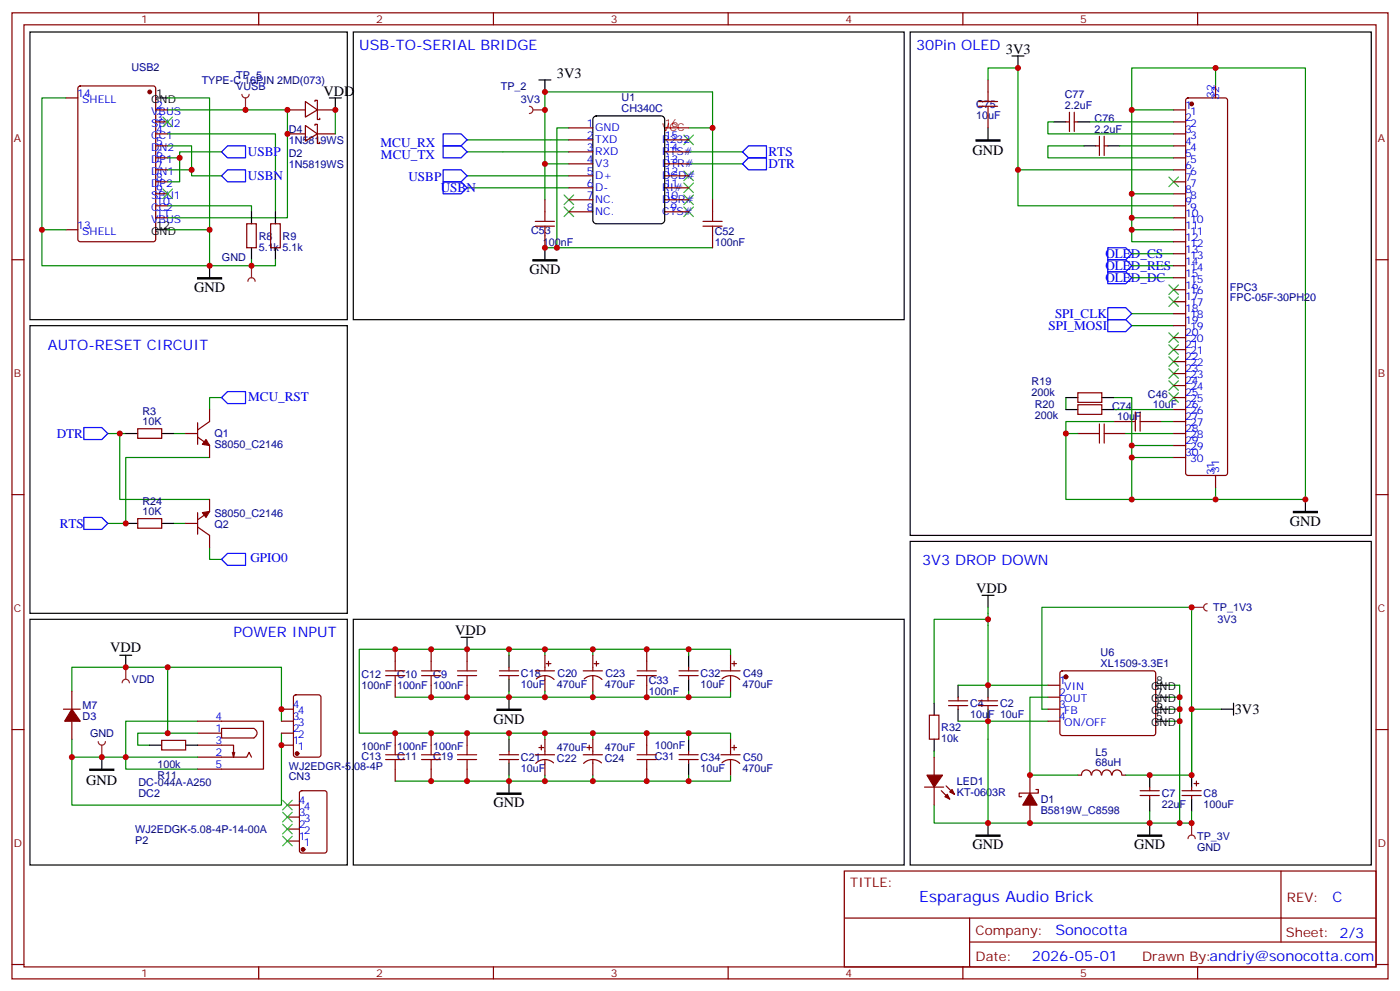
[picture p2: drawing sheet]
<svg xmlns="http://www.w3.org/2000/svg" width="412mm" height="292mm" viewBox="0 0 412 292" stroke-linecap="round" stroke-linejoin="round" font-family="sans-serif">
<defs><g id="words">
<text font-size="4.6" fill="#00f" x="270.8" y="265.4">Esparagus Audio Brick</text>
<g font-size="4.2" fill="#00f">
<text x="105.8" y="14.7">USB-TO-SERIAL BRIDGE</text>
<text x="269.9" y="14.7">30Pin OLED</text>
<text x="14.1" y="102.9">AUTO-RESET CIRCUIT</text>
<text x="271.6" y="166.4">3V3 DROP DOWN</text>
<text x="68.8" y="187.6">POWER INPUT</text>
<text x="392.5" y="265.6">C</text>
<text x="310.9" y="275.2">Sonocotta</text>
<text x="304" y="283">2026-05-01</text>
</g>
<g font-size="4.2">
<text x="296.3" y="15.8">3V3</text>
<text x="164" y="22.8">3V3</text>
<text x="95.2" y="28.1">VDD</text>
<text x="286.5" y="45.5">GND</text>
<text x="155.9" y="80.8">GND</text>
<text x="57.1" y="86">GND</text>
<text x="379.9" y="154.9">GND</text>
<text x="287.5" y="174.5">VDD</text>
<text x="32.5" y="191.8">VDD</text>
<text x="134.1" y="186.9">VDD</text>
<text x="145.3" y="213">GND</text>
<text x="363.7" y="210.1">3V3</text>
<text x="25.4" y="231">GND</text>
<text x="145.3" y="237.7">GND</text>
<text x="286.5" y="250">GND</text>
<text x="334.1" y="250">GND</text>
</g>
<g font-size="3.9" fill="#00f">
<text x="73" y="45.9">USBP</text>
<text x="112.1" y="43.3">MCU_RX</text>
<text x="112.2" y="46.7">MCU_TX</text>
<text x="226.4" y="45.8">RTS</text>
<text x="73" y="52.9">USBN</text>
<text x="120.3" y="53.1">USBP</text>
<text x="226.4" y="49.3">DTR</text>
<text x="129.8" y="56.6">USBN</text>
<text x="325.6" y="76">OLED_CS</text>
<text x="325.6" y="83">OLED_DC</text>
<text x="325.6" y="79.5">OLED_RES</text>
<text x="310.8" y="93.6">SPI_CLK</text>
<text x="308.9" y="97.2">SPI_MOSI</text>
<text x="73.1" y="118.1">MCU_RST</text>
<text x="16.7" y="128.8">DTR</text>
<text x="17.6" y="155.3">RTS</text>
<text x="73.8" y="165.3">GPIO0</text>
</g>
<g font-size="3.9" fill="#800">
<text x="250.5" y="260.9">TITLE:</text>
<text x="379.1" y="265.6">REV:</text>
<text x="287.4" y="275.1">Company:</text>
<text x="378.7" y="275.8">Sheet: 2/3</text>
<text x="287.4" y="282.8">Date:</text>
<text x="336.4" y="282.9">Drawn By:andriy@sonocotta.com</text>
</g>
<g font-size="3.2" fill="#800">
<text x="41.6" y="6.8">1</text>
<text x="110.8" y="6.8">2</text>
<text x="179.9" y="6.8">3</text>
<text x="249.1" y="6.8">4</text>
<text x="318.2" y="6.8">5</text>
<text x="4.1" y="41.9">A</text>
<text x="405.9" y="41.9">A</text>
<text x="4.1" y="111">B</text>
<text x="405.9" y="111">B</text>
<text x="4.1" y="180.2">C</text>
<text x="405.9" y="180.2">C</text>
<text x="4.1" y="249.3">D</text>
<text x="405.9" y="249.3">D</text>
<text x="41.6" y="287.6">1</text>
<text x="110.8" y="287.6">2</text>
<text x="179.9" y="287.6">3</text>
<text x="249.1" y="287.6">4</text>
<text x="318.2" y="287.6">5</text>
</g>
<g font-size="3.2" fill="#000080">
<text x="38.7" y="20.9">USB2</text>
<text x="69.6" y="23.2">TP_5</text>
<text x="59.4" y="24.7">TYPE-C 16PIN 2MD(073)</text>
<text x="69.6" y="26.4">VUSB</text>
<text x="147.5" y="26.5">TP_2</text>
<text x="183.1" y="29.8">U1</text>
<text x="313.6" y="28.8">C77</text>
<text x="153.4" y="30.2">3V3</text>
<text x="183.1" y="33.1">CH340C</text>
<text x="287.5" y="34.9">10uF</text>
<text x="287.5" y="31.7">C75</text>
<text x="313.6" y="32">2.2uF</text>
<text x="322.5" y="35.9">C76</text>
<text x="85.1" y="39.2">D4</text>
<text x="322.5" y="39.1">2.2uF</text>
<text x="85.1" y="42.3">1N5819WS</text>
<text x="85.1" y="46.2">D2</text>
<text x="85.1" y="49.4">1N5819WS</text>
<text x="76.2" y="70.5">R8</text>
<text x="83.3" y="70.5">R9</text>
<text x="156.5" y="68.8">C53</text>
<text x="210.5" y="69.1">C52</text>
<text x="65.4" y="76.8">GND</text>
<text x="76.2" y="73.8">5.1k 5.1k</text>
<text x="159.9" y="72.3">100nF</text>
<text x="210.5" y="72.3">100nF</text>
<text x="362.3" y="88.5">FPC-05F-30PH20</text>
<text x="362.3" y="85.6">FPC3</text>
<text x="303.9" y="113.2">R19</text>
<text x="303.9" y="116.4">200k</text>
<text x="304.8" y="120">R20</text>
<text x="338.2" y="117">C46</text>
<text x="42" y="125.1">10K</text>
<text x="42" y="122.1">R3</text>
<text x="304.8" y="123.2">200k</text>
<text x="327.6" y="120.5">C74</text>
<text x="329" y="123.7">10uF</text>
<text x="339.6" y="120.2">10uF 26</text>
<text x="63.1" y="131.8">S8050_C2146</text>
<text x="63.1" y="128.7">Q1</text>
<text x="42" y="148.5">R24</text>
<text x="42" y="151.6">10K</text>
<text x="63.1" y="152.3">S8050_C2146</text>
<text x="63.1" y="155.5">Q2</text>
<text x="357.4" y="179.8">TP_1V3</text>
<text x="358.7" y="183.4">3V3</text>
<text x="324.2" y="196.4">XL1509-3.3E1</text>
<text x="324.2" y="193.2">U6</text>
<text x="38.9" y="201.1">VDD</text>
<text x="106.5" y="202.9">100nF</text>
<text x="106.5" y="199.7">C12</text>
<text x="117" y="202.9">100nF</text>
<text x="117" y="199.7">C10</text>
<text x="127.6" y="202.9">100nF</text>
<text x="127.6" y="199.7">C9</text>
<text x="153.5" y="202.5">10uF</text>
<text x="153.5" y="199.3">C18</text>
<text x="164" y="202.5">470uF</text>
<text x="164.2" y="199.2">C20</text>
<text x="178.2" y="202.5">470uF</text>
<text x="178.4" y="199.2">C23</text>
<text x="191.1" y="201.4">C33</text>
<text x="206.4" y="202.5">10uF</text>
<text x="206.4" y="199.3">C32</text>
<text x="218.7" y="202.5">470uF</text>
<text x="218.9" y="199.2">C49</text>
<text x="24.3" y="208.6">M7</text>
<text x="191.1" y="204.6">100nF</text>
<text x="285.8" y="208.1">C4</text>
<text x="294.6" y="208.1">C2</text>
<text x="24.3" y="211.8">D3</text>
<text x="277.3" y="215.2">R32</text>
<text x="285.8" y="211.3">10uF 10uF</text>
<text x="26.5" y="217">GND</text>
<text x="106.5" y="220.6">100nF</text>
<text x="117" y="220.6">100nF</text>
<text x="127.6" y="220.6">100nF</text>
<text x="164" y="221">470uF</text>
<text x="178.2" y="221">470uF</text>
<text x="192.9" y="220.4">100nF</text>
<text x="277.3" y="218.5">10k</text>
<text x="46.4" y="225.9">100k</text>
<text x="85.1" y="226.5">WJ2EDGR-5.08-4P</text>
<text x="106.5" y="223.8">C13</text>
<text x="117" y="223.8">C11</text>
<text x="127.6" y="223.8">C19</text>
<text x="153.5" y="227.2">10uF</text>
<text x="153.5" y="224">C21</text>
<text x="164" y="224.2">C22</text>
<text x="178.2" y="224.2">C24</text>
<text x="192.9" y="223.6">C31</text>
<text x="206.4" y="227.2">10uF</text>
<text x="206.4" y="224">C34</text>
<text x="218.7" y="227.2">470uF</text>
<text x="218.9" y="223.9">C50</text>
<text x="322.7" y="225.6">68uH</text>
<text x="322.7" y="222.4">L5</text>
<text x="40.8" y="231.4">DC-044A-A250</text>
<text x="46.4" y="229.1">R11</text>
<text x="85.1" y="229.7">CN3</text>
<text x="281.9" y="231.1">LED1</text>
<text x="40.8" y="234.6">DC2</text>
<text x="281.9" y="234.3">KT-0603R</text>
<text x="306.6" y="239.5">B5819W_C8598</text>
<text x="306.6" y="236.3">D1</text>
<text x="342.2" y="237.8">22uF</text>
<text x="342.2" y="234.6">C7</text>
<text x="354.5" y="237.8">100uF</text>
<text x="354.5" y="234.5">C8</text>
<text x="39.8" y="245.2">WJ2EDGK-5.08-4P-14-00A</text>
<text x="39.8" y="248.4">P2</text>
<text x="352.6" y="250.5">GND</text>
<text x="352.6" y="247.3">TP_3V</text>
</g>
<g font-size="3.2" fill="#00f">
<text x="22.8" y="28.5">14</text>
<text x="357.7" y="28.8" transform="rotate(-90 357.7 28.8)">32</text>
<text x="359.1" y="29.5" transform="rotate(-90 359.1 29.5)">32</text>
<text x="24.2" y="30.2">SHELL</text>
<text x="44.6" y="33.8">VBUS</text>
<text x="46" y="32">2</text>
<text x="46" y="35.5">3</text>
<text x="349.1" y="32">1</text>
<text x="349.1" y="35.5">2</text>
<text x="350.6" y="33.8">1</text>
<text x="44.6" y="37.3">SBU2</text>
<text x="44.6" y="40.8">CC1</text>
<text x="46" y="39.1">4</text>
<text x="172.9" y="40.8">2</text>
<text x="172.9" y="37.3">1</text>
<text x="175.3" y="38.7">GND</text>
<text x="195.8" y="40.8">15</text>
<text x="349.1" y="39.1">3</text>
<text x="350.6" y="37.3">2</text>
<text x="350.6" y="40.8">3</text>
<text x="44.6" y="44.3">DN2</text>
<text x="44.6" y="47.9">DP1</text>
<text x="46" y="42.6">5</text>
<text x="46" y="46.1">6</text>
<text x="172.9" y="47.9">4</text>
<text x="172.9" y="44.3">3</text>
<text x="175.3" y="45.8">RXD</text>
<text x="175.3" y="42.2">TXD</text>
<text x="195.1" y="42.2">R232</text>
<text x="195.1" y="45.8">RTS#</text>
<text x="195.8" y="44.3">14</text>
<text x="195.8" y="47.9">13</text>
<text x="349.1" y="42.6">4</text>
<text x="349.1" y="46.1">5</text>
<text x="350.6" y="44.3">4</text>
<text x="350.6" y="47.9">5</text>
<text x="44.6" y="51.4">DN1</text>
<text x="46" y="49.6">7</text>
<text x="46" y="53.2">8</text>
<text x="172.9" y="51.4">5</text>
<text x="175.3" y="52.8">D+</text>
<text x="175.3" y="49.3">V3</text>
<text x="195.1" y="49.3">DTR#</text>
<text x="195.1" y="52.8">DCD#</text>
<text x="195.8" y="51.4">12</text>
<text x="349.1" y="49.6">6</text>
<text x="349.1" y="53.2">7</text>
<text x="350.6" y="51.4">6</text>
<text x="44.6" y="54.9">DP2</text>
<text x="44.6" y="58.5">SBU1</text>
<text x="46" y="56.7">9</text>
<text x="172.9" y="58.5">7</text>
<text x="172.9" y="54.9">6</text>
<text x="175.3" y="59.9">NC.</text>
<text x="175.3" y="56.3">D-</text>
<text x="195.1" y="56.3">RI#</text>
<text x="195.1" y="59.9">DSR#</text>
<text x="195.8" y="54.9">11</text>
<text x="195.8" y="58.5">10</text>
<text x="349.1" y="56.7">8</text>
<text x="350.6" y="54.9">7</text>
<text x="350.6" y="58.5">8</text>
<text x="44.6" y="62">CC2</text>
<text x="44.6" y="65.5">VBUS</text>
<text x="46" y="60.2">10</text>
<text x="46" y="63.7">11</text>
<text x="172.9" y="62">8</text>
<text x="175.3" y="63.4">NC.</text>
<text x="195.1" y="63.4">CTS#</text>
<text x="197.6" y="62">9</text>
<text x="349.1" y="60.2">9</text>
<text x="349.1" y="63.7">10</text>
<text x="350.6" y="62">9</text>
<text x="350.6" y="65.5">10</text>
<text x="22.8" y="67.3">13</text>
<text x="24.2" y="69">SHELL</text>
<text x="349.1" y="67.3">11</text>
<text x="349.1" y="70.8">12</text>
<text x="350.6" y="69">11</text>
<text x="349.1" y="74.3">13</text>
<text x="349.1" y="77.9">14</text>
<text x="350.6" y="72.6">12</text>
<text x="350.6" y="76.1">13</text>
<text x="349.1" y="81.4">15</text>
<text x="350.6" y="79.6">14</text>
<text x="350.6" y="83.1">15</text>
<text x="349.1" y="84.9">16</text>
<text x="349.1" y="88.4">17</text>
<text x="350.6" y="86.7">16</text>
<text x="349.1" y="92">18</text>
<text x="349.1" y="95.5">19</text>
<text x="350.6" y="90.2">17</text>
<text x="350.6" y="93.7">18</text>
<text x="349.1" y="99">20</text>
<text x="350.6" y="97.3">19</text>
<text x="350.6" y="100.8">20</text>
<text x="349.1" y="102.6">21</text>
<text x="349.1" y="106.1">22</text>
<text x="350.6" y="104.3">21</text>
<text x="350.6" y="107.8">22</text>
<text x="349.1" y="109.6">23</text>
<text x="349.1" y="113.1">24</text>
<text x="350.6" y="111.4">23</text>
<text x="349.1" y="116.7">25</text>
<text x="350.6" y="114.9">24</text>
<text x="350.6" y="118.4">25</text>
<text x="349.1" y="123.7">27</text>
<text x="350.6" y="122">26</text>
<text x="350.6" y="125.5">27</text>
<text x="349.1" y="127.2">28</text>
<text x="349.1" y="130.8">29</text>
<text x="350.6" y="129">28</text>
<text x="349.1" y="134.3">30</text>
<text x="350.6" y="132.5">29</text>
<text x="350.6" y="136.1">30</text>
<text x="357.7" y="139.9" transform="rotate(-90 357.7 139.9)">31</text>
<text x="359.1" y="139.2" transform="rotate(-90 359.1 139.2)">31</text>
<text x="312" y="201.3">1</text>
<text x="313.5" y="203.1">VIN</text>
<text x="86.3" y="208.4">4</text>
<text x="312" y="204.9">2</text>
<text x="312" y="208.4">3</text>
<text x="313.5" y="206.6">OUT</text>
<text x="63.5" y="211.9">4</text>
<text x="63.5" y="215.4">1</text>
<text x="86.3" y="215.4">2</text>
<text x="86.3" y="211.9">3</text>
<text x="87.7" y="213.7">3</text>
<text x="87.7" y="210.1">4</text>
<text x="312" y="211.9">4</text>
<text x="313.5" y="210.1">FB</text>
<text x="313.5" y="213.7">ON/OFF</text>
<text x="63.5" y="219">3</text>
<text x="86.3" y="219">1</text>
<text x="87.7" y="220.7">1</text>
<text x="87.7" y="217.2">2</text>
<text x="63.5" y="226">5</text>
<text x="63.5" y="222.5">2</text>
<text x="88" y="236.6">4</text>
<text x="89.5" y="238.4">4</text>
<text x="88" y="243.7">2</text>
<text x="88" y="240.1">3</text>
<text x="89.5" y="245.4">2</text>
<text x="89.5" y="241.9">3</text>
<text x="88" y="247.2">1</text>
<text x="89.5" y="249">1</text>
</g>
<g font-size="3.2">
<text x="46" y="28.5">1</text>
<text x="44.6" y="30.2">GND</text>
<text x="44.6" y="69">GND</text>
<text x="46" y="67.3">12</text>
<text x="339.1" y="203.1">GND</text>
<text x="340.6" y="201.3">8</text>
<text x="339.1" y="206.6">GND</text>
<text x="340.6" y="208.4">6</text>
<text x="340.6" y="204.9">7</text>
<text x="339.1" y="213.7">GND</text>
<text x="339.1" y="210.1">GND</text>
<text x="340.6" y="211.9">5</text>
</g>
<g font-size="3.2" fill="#f00">
<text x="195.1" y="38.7">VCC</text>
<text x="195.8" y="37.3">16</text>
</g>
</g></defs>
<g fill="none" stroke="#870000" stroke-width=".35">
<path d="M3.5 3.8h405.4v284.3h-405.4zM7.1 7.3h398.2v277.3h-398.2zM76.2 3.8v3.5M145.3 3.8v3.5M214.5 3.8v3.5M283.6 3.8v3.5M352.8 3.8v3.5M19.4 28.8h3.5M23.2 25.5l.4-.2h21.6l.6 .4 .1 44.7-.5 .7-21.8 .1-.6-.5-.1-44.7zM45.9 32.3h3.5M45.9 35.9h3.5M45.9 39.4h3.5"/>
<path d="M291 23.5v3.6M291 34.1v3.5M314 35.9h1M315 33.1v5.6M316.4 35.9h1.1M316.4 33.1v5.6M345.7 32.3h3.5M345.7 35.9h3.5M345.7 39.4h3.5M349.5 29l.5-.2h10.9l.5 .2 .2 .5v109.7l-.2 .5-.5 .2h-10.9l-.5-.2-.3-.5v-109.7zM358.1 25.3v3.5M45.9 42.9h3.5"/>
<path d="M45.9 46.5h3.5M45.9 50h3.5M45.9 53.5h3.5M45.9 57h3.5M322.8 42.9h1M323.8 40.1v5.7M325.3 42.9h1M325.3 40.1v5.7M345.7 42.9h3.5M345.7 46.5h3.5M345.7 50h3.5M345.7 53.5h3.5"/>
<path d="M345.7 57h3.5M3.5 76.4h3.6M19.4 67.6h3.5M45.9 60.6h3.5M45.9 64.1h3.5M345.7 60.6h3.5M345.7 64.1h3.5M345.7 67.6h3.5M345.7 71.2h3.5M345.7 74.7h3.5M345.7 78.2h3.5M405.3 76.4h3.6"/>
<path d="M345.7 81.7h3.5M345.7 85.3h3.5M345.7 88.8h3.5M345.7 92.3h3.5M345.7 95.8h3.5M345.7 99.4h3.5M317.5 115.6h7.1v2.8h-7.1zM317.5 119.1h7.1v2.9h-7.1zM345.7 102.9h3.5M345.7 106.4h3.5M345.7 110h3.5M345.7 113.5h3.5"/>
<path d="M345.7 117h3.5M317.5 127.6h3.5M328.1 124.1h3.5M328.1 127.6h3.5M338.7 124.1h3.5M345.7 124.1h3.5M345.7 127.6h3.5M345.7 120.5h3.5M345.7 131.1h3.5M345.7 134.7h3.5M358.1 139.9v3.6M3.5 145.6h3.6"/>
<path d="M405.3 145.6h3.6M3.5 214.7h3.6M405.3 214.7h3.6M248.7 256.4h156.6v28.2h-156.6zM377.3 256.4v20.9M248.7 270.2h156.5M285.6 277.3h119.6M285.6 270.2v14.1M3.5 283.9h3.6M76.2 284.6v3.5M145.3 284.6v3.5M214.5 284.6v3.5"/>
<path d="M283.6 284.6v3.5M352.8 284.6v3.5M405.3 283.9h3.6"/>
</g>
<g fill="#870000" stroke="#870000" stroke-width=".35">
<circle cx="44.1" cy="27.1" r=".53"/>
<circle cx="351" cy="30.6" r=".53"/>
</g>
<g fill="none" stroke="#000" stroke-width=".35">
<path d="M268.1 9.4h135.8v148.2h-135.8zM298.1 16.5h3.5M299.9 16.5v3.5M45.9 28.8h3.5M291 37.6v3.6M310.4 35.9h3.6M317.5 35.9h3.5M319.3 42.9h3.5M326.3 42.9h3.5M45.9 67.6h3.5M314 117h3.5M324.6 117h3.5"/>
<path d="M314 120.5h3.5M324.6 120.5h3.5M384.5 147v3.5"/>
</g>
<path d="M326.3 80h5.3l1.8 1.7-1.8 1.8h-5.3zM326.3 76.4h5.3l1.8 1.8-1.8 1.8h-5.3zM326.3 72.9h5.3l1.8 1.8-1.8 1.7h-5.3zM326.3 94.1h5.3l1.8 1.7-1.8 1.8h-5.3zM326.3 90.6h5.3l1.8 1.7-1.8 1.8h-5.3z" fill="none" stroke="#00f" stroke-width=".35"/>
<path d="M288.2 31.3h5.7M288.2 29.9h5.7M291 27.1v2.8M291 31.3v2.8M321 127.6h2.8M323.8 124.8v5.6M325.3 127.6h2.8M325.3 124.8v5.6M331.6 124.1h2.8M334.4 121.2v5.7M335.8 124.1h2.9M335.8 121.2v5.7" fill="none" stroke="#a10000" stroke-width=".35"/>
<g fill="none" stroke="#008700" stroke-width=".35">
<path d="M291 23.5v-3.5h8.9v30h45.8M310.4 35.9h-1.7v3.5h37M321 35.9h24.7M333.4 32.3v24.7h12.3M358.1 25.3v-5.3h-24.7v12.3h12.3M358.1 20h26.4v127h-26.4v-3.5M299.9 50v10.6h45.8M319.3 42.9h-10.6v3.6h37M329.8 42.9h15.9M333.4 57v7.1h12.3M333.4 67.6v3.6h12.3M333.4 64.1v3.5h12.3"/>
<path d="M333.4 78.2h12.3M333.4 74.7h12.3M333.4 95.8h12.3M333.4 92.3h12.3M333.4 81.7h12.3M314 117v3.5M328.1 117h5.3v14.1M317.5 127.6h-3.5v19.4h19.4M328.1 124.1h-14.1v3.5M328.1 120.5h17.6M331.6 127.6h14.1M342.2 124.1h3.5"/>
<path d="M345.7 131.1h-12.3v3.6M345.7 134.7h-12.3v12.3h24.7"/>
</g>
<g fill="none" stroke="#3c3" stroke-width=".35">
<path d="M344.3 52.1l2.8 2.8M347.1 52.1l-2.8 2.8M344.3 98l2.8 2.8M344.3 87.4l2.8 2.8M344.3 83.9l2.8 2.8M347.1 98l-2.8 2.8M347.1 87.4l-2.8 2.8M347.1 83.9l-2.8 2.8M344.3 105l2.8 2.8M344.3 108.5l2.8 2.9M344.3 112.1l2.8 2.8M344.3 115.6l2.8 2.8"/>
<path d="M344.3 101.5l2.8 2.8M347.1 105l-2.8 2.8M347.1 108.5l-2.8 2.9M347.1 112.1l-2.8 2.8M347.1 115.6l-2.8 2.8M347.1 101.5l-2.8 2.8"/>
</g>
<path d="M287.5 41.2h7.1v.3h-7.1zM381 150.5h7.1v.4h-7.1z" fill="#000" stroke="#000" stroke-width=".35"/>
<path d="M71.3 27.8a1.06 1.06 0 0 0 1 1 1.06 1.06 0 0 0 1.1-1M72.3 28.8v3.5" fill="none" stroke="#8c2424" stroke-width=".35"/>
<circle cx="72.3" cy="32.3" r=".18" fill="#8c2424"/>
<g fill="none" stroke="#008700" stroke-width=".35">
<path d="M19.4 28.8h-7.1v38.8h7.1M49.4 39.4h31.7v22.9M49.4 32.3h35.3v31.8h-35.3M49.4 28.8h12.3v38.8M49.4 42.9h7v8.9h8.9M49.4 50h7M49.4 46.5h3.5M65.3 44.7h-12.4v8.8h-3.5M12.3 67.6v10.6h49.4v-10.6h-12.3M49.4 60.6h24.7v1.7M291 182.3h-15.8v24.7M291 180.5v21.2"/>
<path d="M306.9 208.7v-29.9h44.1v29.9h8.8M351 208.7v19.4M275.2 237v5.3h15.8M275.2 221.1v1.7"/>
</g>
<path d="M65.3 51.8l1.7-1.8h5.3v3.5h-5.3zM65.3 44.7l1.7-1.8h5.3v3.6h-5.3z" fill="none" stroke="#00f" stroke-width=".35"/>
<path d="M48 34.5l2.8 2.8M50.8 34.5l-2.8 2.8M48 55.6l2.8 2.9M50.8 55.6l-2.8 2.9" fill="none" stroke="#3c3" stroke-width=".35"/>
<path d="M58.2 81.7h7.1v.4h-7.1z" fill="#000" stroke="#000" stroke-width=".35"/>
<path d="M8.8 9.4h93.5v84.7h-93.5zM61.7 78.2v3.5M289.3 175.2h3.5M291 175.2v3.6M275.2 207v3.5M275.2 217.6v3.5M282.2 201.7v3.5M282.2 208.7v3.6M291 201.7v3.5M291 208.7v3.6M351 228.1v3.6M351 235.2v3.5" fill="none" stroke="#000" stroke-width=".35"/>
<g fill="none" stroke="#870000" stroke-width=".35">
<path d="M273.8 210.5h2.8v7.1h-2.8zM279.4 207.7h5.6M279.4 206.3h5.6M282.2 205.2v1.1M282.2 207.7v1M288.2 207.7h5.7M288.2 206.3h5.7M291 205.2v1.1M291 207.7v1M272.3 231.7h5.7M275.2 222.8v5.3M275.2 231.7v5.3"/>
<path d="M277.3 232.7l2.5 2.5M278.7 231.3l2.5 2.5M303.4 228.1v5.3M303.4 237v5.3M305.2 232.4h.7v1h-5.7v1.1h.7M321.4 228.1a1.41 1.41 0 0 0-1.4-1.5 1.41 1.41 0 0 0-1.4 1.5h-1.1M321.6 228.1a1.41 1.41 0 0 1 1.4-1.5 1.41 1.41 0 0 1 1.4 1.5M324.6 228.1a1.41 1.41 0 0 1 1.4-1.5 1.41 1.41 0 0 1 1.4 1.5M327.6 228.1a1.41 1.41 0 0 1 1.4-1.5 1.41 1.41 0 0 1 1.4 1.5M330.6 228.1h1M348.2 232.7h5.6M348.2 234.1h5.6"/>
<path d="M351 231.7v1M351 234.1v1.1M351.7 230.6h1.4M352.4 229.9v1.4"/>
</g>
<g fill="#870000" stroke="#870000" stroke-width=".35">
<path d="M303.4 233.4l2.1 3.6h-4.2z"/>
<path d="M278.3 234.5l.7-.7 .8 1.4z"/>
<path d="M279.8 233.1l.7-.7 .7 1.4z"/>
<path d="M273 228.1h4.6l-2.4 3.6z"/>
</g>
<path d="M350 246.8a1.06 1.06 0 0 1 1-1 1.06 1.06 0 0 1 1.1 1M351 242.3v3.5" fill="none" stroke="#8c2424" stroke-width=".35"/>
<circle cx="351" cy="242.3" r=".18" fill="#8c2424"/>
<path d="M351 178.8h3.5M355.6 177.7a1.06 1.06 0 0 0-1.1 1.1 1.06 1.06 0 0 0 1.1 1" fill="none" stroke="#8c2424" stroke-width=".35"/>
<circle cx="351" cy="178.8" r=".18" fill="#8c2424"/>
<g fill="none" stroke="#008700" stroke-width=".35">
<path d="M291 178.8v1.7M282.2 212.3h26.5M282.2 201.7h26.5M291 212.3v30h47.7M306.9 208.7h1.8M308.7 205.2h-5.3v22.9h14.1M344 201.7h3.5v40.6M344 212.3h3.5M344 208.7h3.5M344 205.2h3.5M351 208.7v19.4h-19.4M338.7 238.7v3.6"/>
<path d="M351 238.7v3.6h-12.3"/>
</g>
<circle cx="314" cy="199.2" r=".53" fill="#870000" stroke="#870000" stroke-width=".35"/>
<path d="M312.4 197.7l.5-.3 27.1 .1 .4 .7v17.9l-.7 .4-27.1-.1-.4-.6v-17.6zM308.7 201.7h3.5M308.7 205.2h3.5M308.7 208.7h3.5M308.7 212.3h3.5M335.8 234.1h5.7M335.8 232.7h5.7M338.7 231.7v1M338.7 234.1v1.1" fill="none" stroke="#870000" stroke-width=".35"/>
<path d="M268.1 159.3h135.8v95.3h-135.8zM340.4 212.3h3.6M340.4 208.7h3.6M340.4 205.2h3.6M340.4 201.7h3.6M359.8 208.7h3.6M363.4 207v3.5M338.7 228.1v3.6M338.7 235.2v3.5M291 242.3v3.5M338.7 242.3v3.5" fill="none" stroke="#000" stroke-width=".35"/>
<path d="M287.5 245.8h7.1v.3h-7.1zM335.1 245.8h7.1v.3h-7.1z" fill="#000" stroke="#000" stroke-width=".35"/>
<path d="M37 196.4v3.5M36 201a1.06 1.06 0 0 1 1-1.1 1.06 1.06 0 0 1 1.1 1.1" fill="none" stroke="#8c2424" stroke-width=".35"/>
<circle cx="37" cy="196.4" r=".18" fill="#8c2424"/>
<g fill="none" stroke="#008700" stroke-width=".35">
<path d="M98.8 32.3v7.1M74.1 76.4v1.8h-12.4M81.1 76.4v1.8h-7M49.4 196.4h-28.2v7M149.9 191.1v1.8M160.5 192.9v-1.8h-54.7v24.7h44.1v1.8M160.5 191.1h14.1v1.8M174.6 191.1h28.2v1.8M202.8 191.1h12.4v1.8M21.2 217.6v5.2h37M49.4 215.8h-8.8v3.5h3.5M58.2 212.3h-21.2v14.1h21.2"/>
<path d="M82.9 212.3v-15.9h-33.5v19.4h8.8M82.9 215.8v21.2h-61.7v-14.2M149.9 215.8h10.6v1.8M149.9 203.4v1.8M160.5 215.8h14.1v1.8M160.5 203.4v1.8h-44.1M174.6 215.8h28.2v1.8M174.6 203.4v1.8h-14.1M202.8 215.8h12.4v1.8M202.8 203.4v1.8h-28.2M215.2 203.4v1.8h-12.4M149.9 228.1v1.8h-33.5"/>
<path d="M160.5 228.1v1.8h-10.6M174.6 228.1v1.8h-14.1M202.8 228.1v1.8h-28.2M215.2 228.1v1.8h-12.4"/>
</g>
<path d="M146.4 208.7h7.1v.4h-7.1zM26.5 226.4h7v.3h-7zM146.4 233.4h7.1v.4h-7.1z" fill="#000" stroke="#000" stroke-width=".35"/>
<g fill="none" stroke="#000" stroke-width=".35">
<path d="M97 28.8h3.5M98.8 28.8v3.5M74.1 62.3v3.6M74.1 72.9v3.5M81.1 62.3v3.6M81.1 72.9v3.5M8.8 182.3h93.5v72.3h-93.5zM35.3 192.9h3.5M37 192.9v3.5M104.1 182.3h162.2v72.3h-162.2zM135.8 187.6h3.5M137.6 187.6v3.5"/>
<path d="M149.9 192.9v3.5M149.9 199.9v3.5M202.8 192.9v3.5M202.8 199.9v3.5M44.1 219.3h3.5M54.7 219.3h3.5M149.9 205.2v3.5M149.9 217.6v3.5M202.8 217.6v3.5M30 222.8v3.6M149.9 224.6v3.5M149.9 229.9v3.5"/>
<path d="M202.8 224.6v3.5"/>
</g>
<g fill="none" stroke="#870000" stroke-width=".35">
<path d="M84.7 32.3h5.3M84.7 39.4h5.3M90 29.9l3.5 2.4-3.5 2.2zM90 36.9l3.5 2.5-3.5 2.1zM92.8 29.9v-.4h.7v2.8M92.8 36.9v-.3h.7v2.8M93.5 32.3v2.9h.7v-.4M93.5 39.4v2.8h.7v-.3M93.5 32.3h5.3M93.5 39.4h5.3M72.7 65.9h2.8v7h-2.8zM79.7 65.9h2.8v7h-2.8z"/>
<path d="M116.4 191.1v3.5M127 191.1v3.5M137.6 191.1v3.5M147.1 198.9h5.7M147.1 197.4h5.7M149.9 196.4v1M149.9 198.9v1M157.7 197.4h5.6M158 199.8a3.8 3.8 0 0 1 5.2 .2M160.5 192.9v4.5M160.5 198.9v4.5M160.9 195.3h1.4"/>
<path d="M161.6 194.6v1.4M171.8 197.4h5.6M172.1 199.8a3.8 3.8 0 0 1 5.2 .2M174.6 192.9v4.5M174.6 198.9v4.5M175 195.3h1.4M175.7 194.6v1.4M190.5 191.1v3.5M200 198.9h5.7M200 197.4h5.7M202.8 196.4v1M202.8 198.9v1"/>
<path d="M212.4 197.4h5.6M212.7 199.8a3.8 3.8 0 0 1 5.2 .2M215.2 192.9v4.5M215.2 198.9v4.5M215.5 195.3h1.5M216.3 194.6v1.4M18.7 208.7h4.9M21.2 203.4v5.3M21.2 212.3v5.3M47.6 217.9h7.1v2.8h-7.1zM58.2 212.3h19.4v14.1h-19.4M58.2 219.3h10.6v3.5"/>
<path d="M58.2 215.8h7.1M65.3 214.4h9.5l.7 .6a1.64 1.64 0 0 1-.7 2.2h-9.5zM82.9 212.3h3.5M82.9 219.3h3.5M82.9 215.8h3.5M82.9 208.7h3.5M86.7 204.7l.4-.2h6.7l.7 .4v17.2l-.4 .7h-7l-.6-.4-.1-17.2zM116.4 201.7v3.5M116.4 215.8v3.5M127 201.7v3.5M127 215.8v3.5M137.6 201.7v3.5"/>
<path d="M137.6 215.8v3.5M159.5 219.3v1.4M160.5 217.6v4.5M173.6 219.3v1.4M174.6 217.6v4.5M190.5 201.7v3.5M190.5 215.8v3.5M215.2 217.6v4.5M216.3 219.3v1.4M58.2 222.8h14.5l.7-1.4 .7 1.4M68.4 221.4l.4 1.4M69.1 221.4l-.3 1.4"/>
<path d="M84.7 237h3.5M88.4 232.9l.5-.2h6.7l.7 .5v17.2l-.5 .6-6.9 .1-.7-.5v-17.2zM116.4 226.4v3.5M127 226.4v3.5M137.6 226.4v3.5M147.1 223.6h5.7M147.1 222.1h5.7M149.9 221.1v1M149.9 223.6v1M157.7 222.1h5.6M158.7 220h1.5M160.5 223.6v4.5"/>
<path d="M163.1 224.5a3.8 3.8 0 0 0-5.3 .2M171.8 222.1h5.6M172.9 220h1.4M174.6 223.6v4.5M177.2 224.5a3.8 3.8 0 0 0-5.3 .2M190.5 226.4v3.5M200 223.6h5.7M200 222.1h5.7M202.8 221.1v1M202.8 223.6v1M212.4 222.1h5.6M212.7 224.5a3.8 3.8 0 0 1 5.2 .2"/>
<path d="M215.2 223.6v4.5M215.5 220h1.5M84.7 247.5h3.5M84.7 244h3.5M84.7 240.5h3.5"/>
</g>
<g fill="none" stroke="#a10000" stroke-width=".35">
<path d="M113.6 198.9h5.6M113.6 197.4h5.6M116.4 194.6v2.8M116.4 198.9v2.8M124.2 198.9h5.6M124.2 197.4h5.6M127 194.6v2.8M127 198.9v2.8M134.8 198.9h5.6M134.8 197.4h5.6M137.6 194.6v2.8M137.6 198.9v2.8"/>
<path d="M187.7 198.9h5.6M187.7 197.4h5.6M190.5 194.6v2.8M190.5 198.9v2.8M116.4 219.3v2.8M127 219.3v2.8M137.6 219.3v2.8M190.5 219.3v2.8M113.6 222.1h5.6M113.6 223.6h5.6M116.4 223.6v2.8M124.2 222.1h5.6"/>
<path d="M124.2 223.6h5.6M127 223.6v2.8M134.8 222.1h5.6M134.8 223.6h5.6M137.6 223.6v2.8M187.7 222.1h5.6M187.7 223.6h5.6M190.5 223.6v2.8"/>
</g>
<g fill="#870000" stroke="#870000" stroke-width=".35">
<path d="M21.2 208.7l2.4 3.6h-4.6z"/>
<circle cx="87.5" cy="221.8" r=".53"/>
<circle cx="89.3" cy="250" r=".53"/>
</g>
<path d="M83.3 235.5l2.8 2.9M83.3 239.1l2.8 2.8M86.1 235.5l-2.8 2.9M86.1 239.1l-2.8 2.8M83.3 242.6l2.8 2.8M83.3 246.1l2.8 2.9M86.1 242.6l-2.8 2.8M86.1 246.1l-2.8 2.9" fill="none" stroke="#3c3" stroke-width=".35"/>
<path d="M28.9 218.3a1.06 1.06 0 0 0 1.1 1 1.06 1.06 0 0 0 1-1M30 219.3v3.5" fill="none" stroke="#8c2424" stroke-width=".35"/>
<circle cx="30" cy="222.8" r=".18" fill="#8c2424"/>
<path d="M74.1 78.2v3.5M73 82.8a1.06 1.06 0 0 1 1.1-1.1 1.06 1.06 0 0 1 1 1.1" fill="none" stroke="#8c2424" stroke-width=".35"/>
<circle cx="74.1" cy="78.2" r=".18" fill="#8c2424"/>
<path d="M167.6 37.6h-3.6v35.3M202.8 37.6h7.1v-10.5h-49.4v21.1h7.1M209.9 37.6v21.2M137.6 44.7h30M137.6 41.2h30M137.6 55.3h30M137.6 51.8h30M160.5 48.2v10.6M202.8 44.7h15.9M202.8 48.2h15.9M160.5 72.9h49.4" fill="none" stroke="#008700" stroke-width=".35"/>
<path d="M130.5 39.4h5.3l1.8 1.8-1.8 1.7h-5.3zM130.5 42.9h5.3l1.8 1.8-1.8 1.8h-5.3zM130.5 53.5h5.3l1.8 1.8-1.8 1.7h-5.3zM130.5 50h5.3l1.8 1.8-1.8 1.7h-5.3zM218.7 44.7l1.8-1.8h5.3v3.6h-5.3zM218.7 48.2l1.8-1.7h5.3v3.5h-5.3z" fill="none" stroke="#00f" stroke-width=".35"/>
<g fill="none" stroke="#3c3" stroke-width=".35">
<path d="M201.4 39.8l2.9 2.8M204.3 39.8l-2.9 2.8M166.2 57.4l2.8 2.8M169 57.4l-2.8 2.8M201.4 57.4l2.9 2.8M201.4 53.9l2.9 2.8M201.4 50.3l2.9 2.9M204.3 57.4l-2.9 2.8M204.3 53.9l-2.9 2.8M204.3 50.3l-2.9 2.9M166.2 60.9l2.8 2.8M169 60.9l-2.8 2.8"/>
<path d="M201.4 60.9l2.9 2.8M204.3 60.9l-2.9 2.8"/>
</g>
<path d="M157 76.4h7v.4h-7z" fill="#000" stroke="#000" stroke-width=".35"/>
<path d="M104.1 9.4h162.2v84.7h-162.2zM158.7 23.5h3.6M160.5 23.5v3.6M174.9 34.5l.8-.4h19l.9 .4 .2 .7v29.6l-.5 .9-.6 .2h-19l-.9-.5-.2-.6v-29.6zM160.5 72.9v3.5" fill="none" stroke="#000" stroke-width=".35"/>
<path d="M157.7 66.6h5.6M157.7 65.2h5.6M160.5 62.3v2.9M160.5 66.6v2.8M207.1 66.6h5.6M207.1 65.2h5.6M209.9 62.3v2.9M209.9 66.6v2.8" fill="none" stroke="#a10000" stroke-width=".35"/>
<g fill="none" stroke="#870000" stroke-width=".35">
<path d="M167.6 37.6h7M160.5 58.8v3.5M167.6 41.2h7M167.6 44.7h7M167.6 48.2h7M167.6 51.8h7M167.6 55.3h7M167.6 58.8h7M195.8 41.2h7M195.8 44.7h7M195.8 48.2h7M195.8 51.8h7"/>
<path d="M195.8 55.3h7M195.8 58.8h7M209.9 58.8v3.5M160.5 69.4v3.5M167.6 62.3h7M195.8 62.3h7M209.9 69.4v3.5"/>
</g>
<path d="M195.8 37.6h7" fill="none" stroke="#f00" stroke-width=".35"/>
<path d="M155.9 31.3a1.06 1.06 0 0 1 1.1 1 1.06 1.06 0 0 1-1.1 1.1M157 32.3h3.5" fill="none" stroke="#8c2424" stroke-width=".35"/>
<circle cx="160.5" cy="32.3" r=".18" fill="#8c2424"/>
<path d="M8.8 95.8h93.5v84.7h-93.5zM37 127.6h3.6M47.6 127.6h3.6M37 154.1h3.6M47.6 154.1h3.6" fill="none" stroke="#000" stroke-width=".35"/>
<path d="M65.3 117h-3.6v3.5M31.7 127.6h5.3M35.3 127.6v19.4h26.4M51.2 127.6h3.5M61.7 134.7h-24.7v19.4h-5.3M51.2 154.1h3.5M61.7 161.1v3.5h3.6" fill="none" stroke="#008700" stroke-width=".35"/>
<path d="M65.3 117l1.7-1.7h5.3v3.5h-5.3zM24.7 125.8h5.3l1.7 1.8-1.7 1.8h-5.3zM24.7 152.3h5.3l1.7 1.8-1.7 1.7h-5.3zM65.3 164.6l1.7-1.7h5.3v3.5h-5.3z" fill="none" stroke="#00f" stroke-width=".35"/>
<path d="M40.6 126.2h7v2.8h-7zM54.7 127.6h3.5M58.2 128.7l3.5 2.4v3.6M58.2 124.4v6.4M61.7 120.5v3.6l-3.5 2.4M40.6 152.6h7v2.9h-7zM54.7 154.1h3.5M58.2 155.1l3.5 2.5v3.5M58.2 150.9v6.3M61.7 147v3.5l-3.5 2.5" fill="none" stroke="#870000" stroke-width=".35"/>
<g fill="#870000" stroke="#870000" stroke-width=".35">
<path d="M59.6 150.9l2.1-.4-1 1.8z"/>
<path d="M60.7 129.4l1 1.7-2.1-.3z"/>
</g>
<g fill="#c00">
<circle cx="333.4" cy="131.1" r=".88"/>
<circle cx="314" cy="127.6" r=".88"/>
<circle cx="333.4" cy="147" r=".88"/>
<circle cx="333.4" cy="134.7" r=".88"/>
<circle cx="333.4" cy="67.6" r=".88"/>
<circle cx="333.4" cy="64.1" r=".88"/>
<circle cx="333.4" cy="57" r=".88"/>
<circle cx="333.4" cy="32.3" r=".88"/>
<circle cx="299.9" cy="50" r=".88"/>
<circle cx="358.1" cy="147" r=".88"/>
<circle cx="384.5" cy="147" r=".88"/>
<circle cx="358.1" cy="20" r=".88"/>
<circle cx="299.9" cy="20" r=".88"/>
<circle cx="56.4" cy="50" r=".88"/>
<circle cx="52.9" cy="46.5" r=".88"/>
<circle cx="84.7" cy="32.3" r=".88"/>
<circle cx="61.7" cy="67.6" r=".88"/>
<circle cx="61.7" cy="78.2" r=".88"/>
<circle cx="12.3" cy="67.6" r=".88"/>
<circle cx="351" cy="242.3" r=".88"/>
<circle cx="303.4" cy="242.3" r=".88"/>
<circle cx="303.4" cy="228.1" r=".88"/>
<circle cx="291" cy="182.3" r=".88"/>
<circle cx="351" cy="208.7" r=".88"/>
<circle cx="351" cy="178.8" r=".88"/>
<circle cx="291" cy="212.3" r=".88"/>
<circle cx="291" cy="201.7" r=".88"/>
<circle cx="347.5" cy="212.3" r=".88"/>
<circle cx="347.5" cy="208.7" r=".88"/>
<circle cx="347.5" cy="205.2" r=".88"/>
<circle cx="347.5" cy="242.3" r=".88"/>
<circle cx="291" cy="242.3" r=".88"/>
<circle cx="338.7" cy="242.3" r=".88"/>
<circle cx="351" cy="228.1" r=".88"/>
<circle cx="338.7" cy="228.1" r=".88"/>
<circle cx="37" cy="222.8" r=".88"/>
<circle cx="30" cy="222.8" r=".88"/>
<circle cx="190.5" cy="229.9" r=".88"/>
<circle cx="190.5" cy="215.8" r=".88"/>
<circle cx="202.8" cy="229.9" r=".88"/>
<circle cx="202.8" cy="215.8" r=".88"/>
<circle cx="202.8" cy="205.2" r=".88"/>
<circle cx="202.8" cy="191.1" r=".88"/>
<circle cx="190.5" cy="191.1" r=".88"/>
<circle cx="174.6" cy="191.1" r=".88"/>
<circle cx="190.5" cy="205.2" r=".88"/>
<circle cx="174.6" cy="205.2" r=".88"/>
<circle cx="174.6" cy="229.9" r=".88"/>
<circle cx="174.6" cy="215.8" r=".88"/>
<circle cx="160.5" cy="229.9" r=".88"/>
<circle cx="149.9" cy="229.9" r=".88"/>
<circle cx="160.5" cy="215.8" r=".88"/>
<circle cx="149.9" cy="215.8" r=".88"/>
<circle cx="137.6" cy="215.8" r=".88"/>
<circle cx="160.5" cy="205.2" r=".88"/>
<circle cx="160.5" cy="191.1" r=".88"/>
<circle cx="137.6" cy="191.1" r=".88"/>
<circle cx="149.9" cy="191.1" r=".88"/>
<circle cx="149.9" cy="205.2" r=".88"/>
<circle cx="49.4" cy="215.8" r=".88"/>
<circle cx="37" cy="196.4" r=".88"/>
<circle cx="74.1" cy="78.2" r=".88"/>
<circle cx="49.4" cy="196.4" r=".88"/>
<circle cx="82.9" cy="208.7" r=".88"/>
<circle cx="21.2" cy="222.8" r=".88"/>
<circle cx="82.9" cy="219.3" r=".88"/>
<circle cx="72.3" cy="32.3" r=".88"/>
<circle cx="127" cy="191.1" r=".88"/>
<circle cx="127" cy="215.8" r=".88"/>
<circle cx="116.4" cy="191.1" r=".88"/>
<circle cx="116.4" cy="215.8" r=".88"/>
<circle cx="137.6" cy="205.2" r=".88"/>
<circle cx="127" cy="205.2" r=".88"/>
<circle cx="137.6" cy="229.9" r=".88"/>
<circle cx="127" cy="229.9" r=".88"/>
<circle cx="84.7" cy="39.4" r=".88"/>
<circle cx="98.8" cy="32.3" r=".88"/>
<circle cx="160.5" cy="27.1" r=".88"/>
<circle cx="164" cy="72.9" r=".88"/>
<circle cx="209.9" cy="37.6" r=".88"/>
<circle cx="160.5" cy="72.9" r=".88"/>
<circle cx="160.5" cy="48.2" r=".88"/>
<circle cx="160.5" cy="32.3" r=".88"/>
<circle cx="35.3" cy="127.6" r=".88"/>
<circle cx="37" cy="154.1" r=".88"/>
</g>
<use href="#words"/>
</svg>
